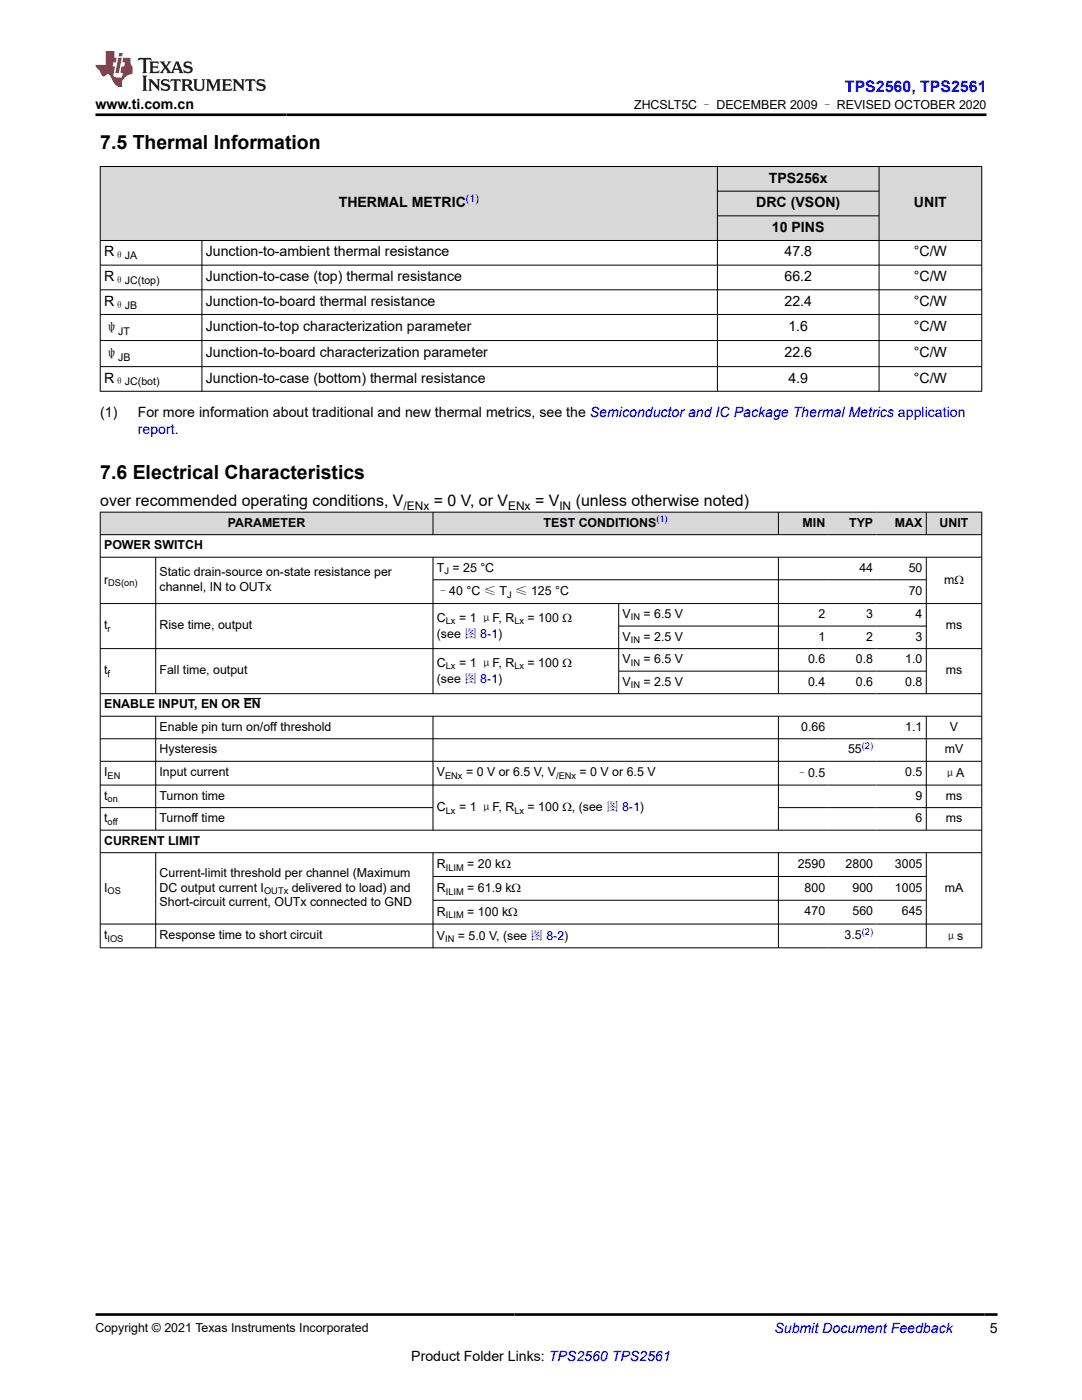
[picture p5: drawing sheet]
<svg xmlns="http://www.w3.org/2000/svg" width="216mm" height="279mm" viewBox="0 0 216 279" stroke-linecap="round" stroke-linejoin="round" font-family="sans-serif">
<defs><g id="words">
<g font-size="3.9">
<text x="20" y="29.8">7.5 Thermal Information</text>
<text x="20" y="95.6">7.6 Electrical Characteristics</text>
</g>
<text font-size="3.2" fill="#00f" x="168.6" y="18.3">TPS2560, TPS2561</text>
<g font-size="3.2">
<text x="20" y="101.1">over recommended operating conditions, V</text>
<text x="86.6" y="101.1">= 0 V, or V</text>
<text x="106.8" y="101.1">= V</text>
<text x="114.9" y="101.1">(unless otherwise noted)</text>
</g>
<g font-size="2.8">
<text x="19" y="21.7">www.ti.com.cn</text>
<text x="67.6" y="41.3">THERMAL METRIC</text>
<text x="150.9" y="41.3">DRC (VSON)</text>
<text x="153.4" y="36.4">TPS256x</text>
<text x="182.4" y="41.3">UNIT</text>
<text x="154" y="46.3">10 PINS</text>
<text x="20.8" y="51.2">R</text>
<text x="41.1" y="51.2">Junction-to-ambient thermal resistance</text>
<text x="156.5" y="51.2">47.8</text>
<text x="182.3" y="51.2">°C/W</text>
<text x="20.8" y="56.1">R</text>
<text x="41.1" y="56.1">Junction-to-case (top) thermal resistance</text>
<text x="156.5" y="56.1">66.2</text>
<text x="182.3" y="56.1">°C/W</text>
<text x="20.8" y="61">R</text>
<text x="41.1" y="61">Junction-to-board thermal resistance</text>
<text x="156.5" y="61">22.4</text>
<text x="182.3" y="61">°C/W</text>
<text x="20.8" y="66.2">ψ</text>
<text x="20.8" y="71.4">ψ</text>
<text x="41.1" y="66.1">Junction-to-top characterization parameter</text>
<text x="41.1" y="71.3">Junction-to-board characterization parameter</text>
<text x="156.5" y="71.3">22.6</text>
<text x="157.3" y="66.1">1.6</text>
<text x="182.3" y="66.1">°C/W</text>
<text x="182.3" y="71.3">°C/W</text>
<text x="20.8" y="76.4">R</text>
<text x="41.1" y="76.4">Junction-to-case (bottom) thermal resistance</text>
<text x="157.3" y="76.4">4.9</text>
<text x="182.3" y="76.4">°C/W</text>
<text x="20" y="83.2">(1)</text>
<text x="27.5" y="83.2">For more information about traditional and new thermal metrics, see the Semiconductor and IC Package Thermal Metrics application</text>
<text x="197.5" y="266.1">5</text>
<text x="82.1" y="271.7">Product Folder Links: TPS2560 TPS2561</text>
</g>
<g font-size="2.8" fill="#00f">
<text x="27.5" y="86.5">report.</text>
<text x="154.5" y="266.1">Submit Document Feedback</text>
</g>
<g font-size="2.5">
<text x="126.5" y="21.8">ZHCSLT5C – DECEMBER 2009 – REVISED OCTOBER 2020</text>
<text x="45.5" y="105.1">PARAMETER</text>
<text x="108.5" y="105.1">TEST CONDITIONS</text>
<text x="160.2" y="105.1">MIN</text>
<text x="169.4" y="105.1">TYP</text>
<text x="178.6" y="105.1">MAX</text>
<text x="187.5" y="105.1">UNIT</text>
<text x="20.8" y="109.6">POWER SWITCH</text>
<text x="20.8" y="116.5">r</text>
<text x="31.8" y="115">Static drain-source on-state resistance per</text>
<text x="31.8" y="117.9">channel, IN to OUTx</text>
<text x="87.2" y="114.1">T = 25 °C</text>
<text x="87.2" y="118.8">–40 °C ≤ T ≤ 125 °C</text>
<text x="171.5" y="114.1">44</text>
<text x="181.3" y="114.1">50</text>
<text x="181.3" y="118.7">70</text>
<text x="188.4" y="116.6">mΩ</text>
<text x="20.8" y="125.6">t</text>
<text x="31.8" y="125.6">Rise time, output</text>
<text x="87.2" y="124.1">C</text>
<text x="91.6" y="124.1">= 1 μF, R</text>
<text x="105.3" y="124.1">= 100 Ω</text>
<text x="124.2" y="123.3">V</text>
<text x="128.4" y="123.3">= 6.5 V</text>
<text x="163.3" y="123.3">2</text>
<text x="172.9" y="123.3">3</text>
<text x="182.7" y="123.3">4</text>
<text x="188.7" y="125.6">ms</text>
<text x="87.2" y="127.3">(see 图 8-1)</text>
<text x="124.2" y="127.8">V</text>
<text x="128.4" y="127.8">= 2.5 V</text>
<text x="163.3" y="127.8">1</text>
<text x="172.9" y="127.8">2</text>
<text x="182.7" y="127.8">3</text>
<text x="20.8" y="134.6">t</text>
<text x="31.8" y="134.6">Fall time, output</text>
<text x="87.2" y="136.3">(see 图 8-1)</text>
<text x="87.2" y="133.1">C</text>
<text x="91.6" y="133.1">= 1 μF, R</text>
<text x="105.3" y="133.1">= 100 Ω</text>
<text x="124.2" y="132.3">V</text>
<text x="124.2" y="136.8">V</text>
<text x="128.4" y="132.3">= 6.5 V</text>
<text x="128.4" y="136.8">= 2.5 V</text>
<text x="161.2" y="132.3">0.6</text>
<text x="161.2" y="136.8">0.4</text>
<text x="170.8" y="132.3">0.8</text>
<text x="170.8" y="136.8">0.6</text>
<text x="180.6" y="132.3">1.0</text>
<text x="180.6" y="136.8">0.8</text>
<text x="188.7" y="134.6">ms</text>
<text x="20.8" y="141.3">ENABLE INPUT, EN OR EN</text>
<text x="31.8" y="145.8">Enable pin turn on/off threshold</text>
<text x="159.9" y="145.8">0.66</text>
<text x="180.6" y="145.8">1.1</text>
<text x="189.5" y="145.8">V</text>
<text x="20.8" y="154.9">I</text>
<text x="31.8" y="150.3">Hysteresis</text>
<text x="31.8" y="154.9">Input current</text>
<text x="87.2" y="154.9">V</text>
<text x="93" y="154.9">= 0 V or 6.5 V, V</text>
<text x="115.7" y="154.9">= 0 V or 6.5 V</text>
<text x="158.8" y="155.1">–0.5</text>
<text x="169.2" y="150.3">55</text>
<text x="180.6" y="154.9">0.5</text>
<text x="188.3" y="155.1">μA</text>
<text x="188.5" y="150.3">mV</text>
<text x="20.8" y="159.6">t</text>
<text x="31.8" y="159.6">Turnon time</text>
<text x="87.2" y="161.9">C</text>
<text x="91.6" y="161.9">= 1 μF, R</text>
<text x="105.3" y="161.9">= 100 Ω, (see 图 8-1)</text>
<text x="182.7" y="159.6">9</text>
<text x="188.7" y="159.6">ms</text>
<text x="20.8" y="164.1">t</text>
<text x="31.8" y="164.1">Turnoff time</text>
<text x="182.7" y="164.1">6</text>
<text x="188.7" y="164.1">ms</text>
<text x="20.8" y="168.6">CURRENT LIMIT</text>
<text x="87.2" y="173.3">R</text>
<text x="93.2" y="173.3">= 20 kΩ</text>
<text x="159.2" y="173.2">2590</text>
<text x="168.7" y="173.2">2800</text>
<text x="178.6" y="173.2">3005</text>
<text x="20.8" y="177.9">I</text>
<text x="31.8" y="175">Current-limit threshold per channel (Maximum</text>
<text x="31.8" y="177.9">DC output current I</text>
<text x="58.2" y="177.9">delivered to load) and</text>
<text x="87.2" y="178.1">R</text>
<text x="93.2" y="178.1">= 61.9 kΩ</text>
<text x="160.6" y="177.9">800</text>
<text x="170.1" y="177.9">900</text>
<text x="178.6" y="177.9">1005</text>
<text x="188.5" y="177.9">mA</text>
<text x="31.8" y="180.9">Short-circuit current, OUTx connected to GND</text>
<text x="87.2" y="182.8">R</text>
<text x="93.2" y="182.8">= 100 kΩ</text>
<text x="160.6" y="182.7">470</text>
<text x="170.1" y="182.7">560</text>
<text x="179.9" y="182.7">645</text>
<text x="20.8" y="187.4">t</text>
<text x="31.8" y="187.4">Response time to short circuit</text>
<text x="87.2" y="187.5">V</text>
<text x="91.4" y="187.5">= 5.0 V, (see 图 8-2)</text>
<text x="168.5" y="187.4">3.5</text>
<text x="188.5" y="187.5">μs</text>
<text x="19" y="265.8">Copyright © 2021 Texas Instruments Incorporated</text>
</g>
<g font-size="2.4">
<text x="80.5" y="101.7">/ENx</text>
<text x="101.4" y="101.7">ENx</text>
<text x="111.6" y="101.7">IN</text>
</g>
<text font-size="2.1" fill="#00f" x="93" y="40.4">(1)</text>
<g font-size="2.1">
<text x="22.8" y="51.8">θJA</text>
<text x="22.8" y="56.7">θJC(top)</text>
<text x="22.8" y="61.6">θJB</text>
<text x="23.6" y="66.8">JT</text>
<text x="22.8" y="76.9">θJC(bot)</text>
<text x="23.6" y="72">JB</text>
</g>
<g font-size="1.9" fill="#00f">
<text x="131" y="104.3">(1)</text>
<text x="172" y="149.5">(2)</text>
<text x="172" y="186.6">(2)</text>
</g>
<g font-size="1.9">
<text x="21.6" y="117">DS(on)</text>
<text x="88.7" y="114.6">J</text>
<text x="101.2" y="119.3">J</text>
<text x="89" y="124.6">Lx</text>
<text x="102.6" y="124.6">Lx</text>
<text x="125.9" y="123.8">IN</text>
<text x="21.5" y="126.1">r</text>
<text x="125.9" y="128.3">IN</text>
<text x="21.5" y="135.1">f</text>
<text x="89" y="133.6">Lx</text>
<text x="102.6" y="133.6">Lx</text>
<text x="125.9" y="132.8">IN</text>
<text x="125.9" y="137.3">IN</text>
<text x="21.5" y="155.4">EN</text>
<text x="88.8" y="155.4">ENx</text>
<text x="111" y="155.4">/ENx</text>
<text x="21.5" y="160.1">on</text>
<text x="21.5" y="164.6">off</text>
<text x="89" y="162.4">Lx</text>
<text x="102.6" y="162.4">Lx</text>
<text x="89" y="173.8">ILIM</text>
<text x="21.5" y="178.4">OS</text>
<text x="52.7" y="178.4">OUTx</text>
<text x="89" y="178.6">ILIM</text>
<text x="89" y="183.3">ILIM</text>
<text x="21.5" y="187.9">IOS</text>
<text x="88.8" y="188">IN</text>
</g>
</g></defs>
<g fill="#d8d8d8">
<path d="M20 33.2h175.9v5h-175.9z" fill-rule="evenodd"/>
<path d="M20.1 33.3h123v14.6h-123z" fill-rule="evenodd"/>
<path d="M143.2 33.3h32.1v4.8h-32.1z" fill-rule="evenodd"/>
<path d="M175.5 33.3h20.3v14.6h-20.3z" fill-rule="evenodd"/>
<path d="M143.2 38.2h32.1v4.8h-32.1z" fill-rule="evenodd"/>
<path d="M143.2 43.1h32.1v4.8h-32.1z" fill-rule="evenodd"/>
</g>
<g fill="none" stroke="#000" stroke-width=".2">
<path d="M19.9 33.2h176.1M20 33.2v45M143.2 33.2v45M143.2 38.2h32.3M175.4 33.2v45M195.9 33.2v45M19.9 48h176.1M19.9 52.9h176.1M19.9 57.8h176.1M40.3 48v30.2M143.2 43.1h32.3M19.9 62.8h176.1"/>
<path d="M19.9 68h176.1M19.9 73.2h176.1M19.9 78.1h176.1"/>
</g>
<g fill="#d8d8d8">
<path d="M20 102.2h175.9v4.5h-175.9z" fill-rule="evenodd"/>
<path d="M20.1 102.3h66.2v4.3h-66.2z" fill-rule="evenodd"/>
<path d="M86.5 102.3h68.8v4.3h-68.8z" fill-rule="evenodd"/>
<path d="M155.4 102.3h10v4.3h-10z" fill-rule="evenodd"/>
<path d="M165.4 102.3h9.5v4.3h-9.5z" fill-rule="evenodd"/>
<path d="M174.9 102.3h9.9v4.3h-9.9z" fill-rule="evenodd"/>
<path d="M184.9 102.3h10.9v4.3h-10.9z" fill-rule="evenodd"/>
</g>
<g fill="none" stroke="#000" stroke-width=".2">
<path d="M19.9 102.2h176.1M19.9 106.7h176.1M19.9 111.2h176.1M20 102.1v87.1M31.1 111.2v27.3M86.4 102.1v4.7M86.4 111.2v27.3M86.4 115.7h98.5M155.3 102.1v4.7M155.3 111.2v27.3M184.8 102.1v4.7M184.8 111.2v27.3"/>
<path d="M195.9 102.1v87.1M19.9 120.4h176.1M19.9 129.4h176.1M19.9 138.4h176.1M48.6 139.4h3.5M123.5 120.4v18.1M123.5 124.9h61.4M123.5 133.9h61.4M19.9 142.9h176.1M19.9 147.4h176.1M19.9 151.9h176.1M19.9 156.7h176.1"/>
<path d="M31.1 142.9v22.8M86.4 142.9v22.8M155.3 142.9v22.8M184.8 142.9v22.8M19.9 161.2h66.6M19.9 165.7h176.1M19.9 170.2h176.1M31.1 170.2v19M86.4 170.2v19M86.4 174.9h98.5M86.4 179.7h98.5M155.3 170.2v19"/>
<path d="M155.3 161.2h40.7M184.8 170.2v19M19.9 184.4h176.1M19.9 189.2h176.1"/>
</g>
<path d="M27.7 11.6l-.2 .5 .5-.2h.6v.1v2.2l-.2 .4h1l-.2-.4v-2.2v-.1h.5l.5 .2-.1-.5zM29.8 12.3l.2 .4v1.5l-.2 .4h1.9l.1-.6a1.08 1.08 0 0 1-1.3 .2v-.7h.6l.4 .2v-.7l-.4 .2h-.6v-.5l.2-.2a1 1 0 0 1 1 .3l-.1-.5zM31.8 12.3l1 1.1-1 1.2h.9l-.2-.2 .4-.8 .5 .8-.2 .2h1.6l-.2-.2 .1-.5h1l.1 .5-.1 .2h.9l-.2-.3-.8-2h-.5l-1 2.2-.8-1.1 .9-1.1h-.8l.2 .2-.5 .6-.3-.6 .1-.2zM35.2 12.7l.4 1h-.8zM36.8 12.4a.65 .65 0 0 0-.2 .7 .65 .65 0 0 0 .6 .5l.7 .1 .1 .3a.79 .79 0 0 1-.7 .4 .79 .79 0 0 1-.7-.5l.1 .7 .2-.1a.93 .93 0 0 0 1.1 .1 .93 .93 0 0 0 .4-1 1.46 1.46 0 0 0-1.2-.6l-.1-.3a1.09 1.09 0 0 1 1.2 .2l-.2-.6-.1 .1-.6-.2zM28.4 15.1l.2 .4v2.2l-.2 .4h1l-.2-.4v-2.2l.2-.4zM29.6 15.8l.2 .4v1.5l-.2 .4h.8l-.3-.4v-1.3l1.7 1.8v-2l.2-.4h-.8l.2 .2 .1 1.1-1.2-1.3zM32.3 15.9a.65 .65 0 0 0-.2 .8 .65 .65 0 0 0 .7 .4l.6 .2 .1 .2a.79 .79 0 0 1-.7 .4 .79 .79 0 0 1-.7-.5l.1 .7 .2-.1a.93 .93 0 0 0 1.1 .1 .93 .93 0 0 0 .4-.9 1.46 1.46 0 0 0-1.2-.6l-.1-.4a1.09 1.09 0 0 1 1.2 .2l-.2-.6-.1 .1-.6-.1zM34.1 15.8l-.1 .6a.63 .63 0 0 1 .7-.3l.1 1.6-.3 .4h1l-.2-.4v-1.6a.66 .66 0 0 1 .8 .3l-.1-.6zM36.2 15.8l.2 .4v1.5l-.2 .4h.9l-.2-.2v-.7h.5l.1 .2a.79 .79 0 0 0 1.2 .6l-1-.9a.61 .61 0 0 0 .6-.6 .61 .61 0 0 0-.5-.7zM36.9 16.1h.2a.47 .47 0 0 1 .5 .1 .47 .47 0 0 1 .1 .5l-.2 .1-.6 .1zM38.5 15.8l.2 .2a2.27 2.27 0 0 0 .4 2 1.04 1.04 0 0 0 1.7-.7v-1.3l.2-.2h-.8l.2 .4v1.1a.6 .6 0 0 1-.6 .6 .6 .6 0 0 1-.6-.6v-1.1l.3-.4zM41.1 15.8l.2 .4v1.5l-.2 .4h.7l-.2-.4v-1.4l.9 1.9 .8-1.9v1.4l-.2 .4h1l-.3-.4v-1.5l.3-.4h-.8l-.7 1.5-.7-1.5zM44.3 15.8l.2 .4v1.5l-.2 .4h1.9l.1-.6a1.09 1.09 0 0 1-1.3 .2v-.7h.6l.4 .2v-.6l-.4 .2h-.6v-.6l.2-.1a1.01 1.01 0 0 1 1 .3l-.1-.6zM46.4 15.8l.3 .4v1.5l-.3 .4h.8l-.2-.4v-1.3l1.6 1.8v-2l.2-.4h-.7l.2 .2v1.1l-1.2-1.3zM49 15.8l-.1 .6a.63 .63 0 0 1 .8-.3v1.6l-.3 .4h1l-.2-.4v-1.6a.66 .66 0 0 1 .8 .3l-.1-.6zM51.4 15.9a.65 .65 0 0 0-.2 .8 .65 .65 0 0 0 .6 .4l.6 .2 .2 .2a.79 .79 0 0 1-.8 .4 .79 .79 0 0 1-.6-.5l.1 .7 .2-.1a.93 .93 0 0 0 1 .1 .93 .93 0 0 0 .5-.9 1.46 1.46 0 0 0-1.3-.6l-.1-.4a1.09 1.09 0 0 1 1.3 .2l-.2-.6-.2 .1-.5-.1z" fill="#231f20"/>
<path d="M21.1 10.2v2.8h-2.1l.1 .3 .9 1a.95 .95 0 0 0 .9 .9 .59 .59 0 0 1 .6-.4 .59 .59 0 0 1 .5 .4l.4 .7a1.59 1.59 0 0 0 2.1 1.4 1.61 1.61 0 0 1 1-2.3l1-.3-.1-1.5a1.59 1.59 0 0 1-.4-1.7h-1.4l-.2 .9h.5l-.1 .9h-.5l-.2 1v.2l.4 .1-.2 .9h-.6a.73 .73 0 0 1-1.1-.7l.3-1.5h-.5l.2-.9h.5l.2-.9h-.5v-1.3zM23.6 11.5l-.6 3.1h.7l.6-3.1zM23.8 10.6l-.1 .6h.7l.1-.6z" fill="#ed1c24"/>
<path d="M19 22.9h177.8M19.1 262.3h179.9" fill="none" stroke="#000" stroke-width=".53"/>
<use href="#words"/>
</svg>
